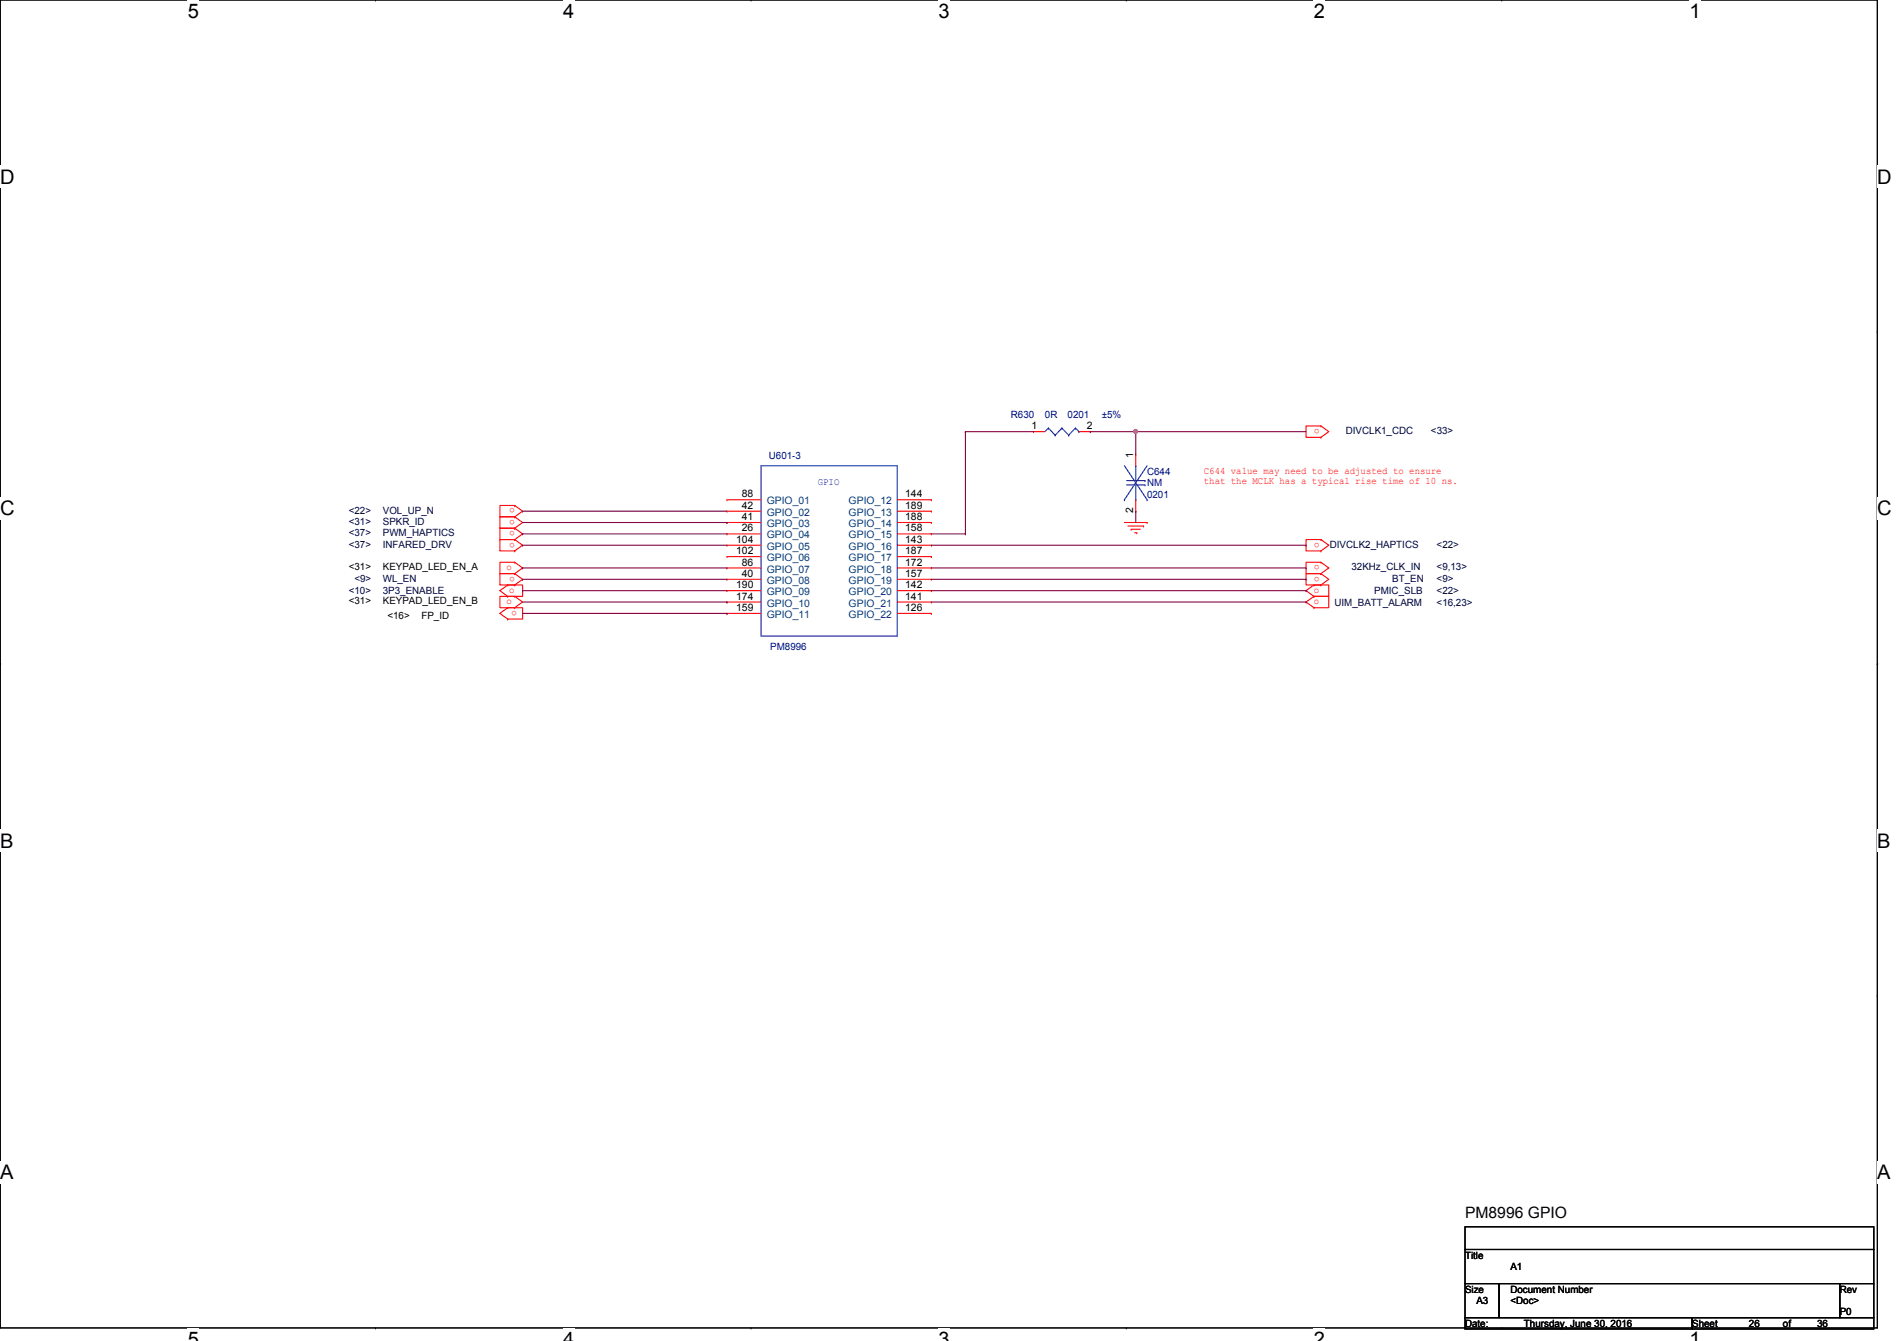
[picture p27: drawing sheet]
<svg xmlns="http://www.w3.org/2000/svg" width="297mm" height="210mm" viewBox="0 0 297 210" stroke-linecap="round" stroke-linejoin="round" font-family="sans-serif">
<defs><g id="words">
<g font-size="3.1">
<text x="29.4" y="2.8">5</text>
<text x="88.2" y="2.8">4</text>
<text x="147" y="2.8">3</text>
<text x="205.7" y="2.8">2</text>
<text x="264.5" y="2.8">1</text>
<text x="0" y="28.7">D</text>
<text x="294" y="28.7">D</text>
<text x="0" y="80.7">C</text>
<text x="294" y="80.7">C</text>
<text x="0" y="132.7">B</text>
<text x="294" y="132.7">B</text>
<text x="0" y="184.6">A</text>
<text x="294" y="184.6">A</text>
<text x="29.4" y="210.7">5</text>
<text x="88.2" y="210.7">4</text>
<text x="147" y="210.7">3</text>
<text x="205.7" y="210.7">2</text>
<text x="264.5" y="210.7">1</text>
</g>
<text font-size="2.5" x="229.4" y="190.7">PM8996 GPIO</text>
<g font-size="1.6" fill="#000080">
<text x="158.3" y="65.4">R630</text>
<text x="163.6" y="65.4">0R</text>
<text x="167.2" y="65.4">0201</text>
<text x="172.5" y="65.4">±5%</text>
<text x="120.4" y="71.8">U601-3</text>
<text x="179.6" y="74.3">C644</text>
<text x="179.6" y="76.1">NM</text>
<text x="179.6" y="77.9">0201</text>
<text x="120.6" y="101.7">PM8996</text>
</g>
<g font-size="1.6">
<text x="161.5" y="67.2">1</text>
<text x="170.2" y="67.2">2</text>
<text x="177.5" y="71.7" transform="rotate(-90 177.5 71.7)">1</text>
<text x="116.2" y="77.9">88</text>
<text x="141.7" y="77.9">144</text>
<text x="116.2" y="79.6">42</text>
<text x="116.2" y="81.4">41</text>
<text x="116.2" y="83.2">26</text>
<text x="141.7" y="79.6">189</text>
<text x="141.7" y="81.4">188</text>
<text x="141.7" y="83.2">158</text>
<text x="177.5" y="80.3" transform="rotate(-90 177.5 80.3)">2</text>
<text x="54.6" y="89.3">&lt;31&gt;</text>
<text x="59.9" y="89.3">KEYPAD_LED_EN_A</text>
<text x="115.3" y="85">104</text>
<text x="115.3" y="86.7">102</text>
<text x="116.2" y="88.5">86</text>
<text x="141.7" y="85">143</text>
<text x="141.7" y="86.7">187</text>
<text x="141.7" y="88.5">172</text>
<text x="54.6" y="94.6">&lt;31&gt;</text>
<text x="59.9" y="94.6">KEYPAD_LED_EN_B</text>
<text x="115.3" y="92.1">190</text>
<text x="115.3" y="93.9">174</text>
<text x="115.3" y="95.6">159</text>
<text x="116.2" y="90.3">40</text>
<text x="141.7" y="90.3">157</text>
<text x="141.7" y="92.1">142</text>
<text x="141.7" y="93.9">141</text>
<text x="141.7" y="95.6">126</text>
<text x="60.7" y="96.9">&lt;16&gt;</text>
<text x="66" y="96.9">FP_ID</text>
<text x="229.4" y="197">Title</text>
<text x="229.4" y="202.4">Size</text>
<text x="236.5" y="202.4">Document Number</text>
<text x="236.5" y="198.8">A1</text>
<text x="288.1" y="202.4">Rev</text>
<text x="229.4" y="207.7">Date:</text>
<text x="231.2" y="204.1">A3</text>
<text x="236.5" y="204.1">&lt;Doc&gt;</text>
<text x="238.6" y="207.7">Thursday, June 30, 2016</text>
<text x="265" y="207.7">Sheet</text>
<text x="273.9" y="207.7">26</text>
<text x="279.2" y="207.7">of</text>
<text x="284.5" y="207.7">36</text>
<text x="288.1" y="205.9">P0</text>
</g>
<g font-size="1.6" fill="#f00">
<text x="206.6" y="67.1" transform="rotate(180 206.6 67.1)">o</text>
<text x="188.5" y="74.1">C644 value may need to be adjusted to ensure</text>
<text x="188.5" y="75.7">that the MCLK has a typical rise time of 10 ns.</text>
<text x="80.6" y="83.1" transform="rotate(180 80.6 83.1)">o</text>
<text x="80.6" y="79.6" transform="rotate(180 80.6 79.6)">o</text>
<text x="80.6" y="81.4" transform="rotate(180 80.6 81.4)">o</text>
<text x="79.3" y="89.2">o</text>
<text x="80.6" y="84.9" transform="rotate(180 80.6 84.9)">o</text>
<text x="206.6" y="84.9" transform="rotate(180 206.6 84.9)">o</text>
<text x="206.6" y="88.5" transform="rotate(180 206.6 88.5)">o</text>
<text x="79.3" y="94.6">o</text>
<text x="79.7" y="92.8">o</text>
<text x="80.6" y="90.3" transform="rotate(180 80.6 90.3)">o</text>
<text x="80.9" y="95.6" transform="rotate(180 80.9 95.6)">o</text>
<text x="205.7" y="92.8">o</text>
<text x="205.7" y="94.6">o</text>
<text x="206.6" y="90.3" transform="rotate(180 206.6 90.3)">o</text>
</g>
<g font-size="1.6" fill="#000040">
<text x="210.7" y="67.9">DIVCLK1_CDC</text>
<text x="224.1" y="67.9">&lt;33&gt;</text>
<text x="54.6" y="83.9">&lt;37&gt;</text>
<text x="54.6" y="80.4">&lt;22&gt;</text>
<text x="54.6" y="82.2">&lt;31&gt;</text>
<text x="59.9" y="83.9">PWM_HAPTICS</text>
<text x="59.9" y="80.4">VOL_UP_N</text>
<text x="59.9" y="82.2">SPKR_ID</text>
<text x="54.6" y="85.7">&lt;37&gt;</text>
<text x="59.9" y="85.7">INFARED_DRV</text>
<text x="208.2" y="85.7">DIVCLK2_HAPTICS</text>
<text x="211.6" y="89.3">32KHz_CLK_IN</text>
<text x="225" y="89.3">&lt;9,13&gt;</text>
<text x="225" y="85.7">&lt;22&gt;</text>
<text x="54.6" y="93">&lt;10&gt;</text>
<text x="55.5" y="91.1">&lt;9&gt;</text>
<text x="59.9" y="91.1">WL_EN</text>
<text x="59.9" y="93">3P3_ENABLE</text>
<text x="209" y="94.8">UIM_BATT_ALARM</text>
<text x="215.2" y="93">PMIC_SLB</text>
<text x="218" y="91.1">BT_EN</text>
<text x="225" y="93">&lt;22&gt;</text>
<text x="225" y="94.8">&lt;16,23&gt;</text>
<text x="225" y="91.1">&lt;9&gt;</text>
</g>
<text font-size="1.6" fill="#00f" x="128.1" y="75.9">GPIO</text>
<g font-size="1.6" fill="#004080">
<text x="120.1" y="79">GPIO_01</text>
<text x="120.1" y="80.7">GPIO_02</text>
<text x="120.1" y="82.5">GPIO_03</text>
<text x="132.9" y="79">GPIO_12</text>
<text x="132.9" y="80.7">GPIO_13</text>
<text x="132.9" y="82.5">GPIO_14</text>
<text x="120.1" y="84.3">GPIO_04</text>
<text x="120.1" y="86.1">GPIO_05</text>
<text x="120.1" y="87.8">GPIO_06</text>
<text x="120.1" y="89.6">GPIO_07</text>
<text x="132.9" y="84.3">GPIO_15</text>
<text x="132.9" y="86.1">GPIO_16</text>
<text x="132.9" y="87.8">GPIO_17</text>
<text x="132.9" y="89.6">GPIO_18</text>
<text x="120.1" y="91.4">GPIO_08</text>
<text x="120.1" y="93.2">GPIO_09</text>
<text x="120.1" y="95">GPIO_10</text>
<text x="132.9" y="91.4">GPIO_19</text>
<text x="132.9" y="93.2">GPIO_20</text>
<text x="132.9" y="95">GPIO_21</text>
<text x="120.1" y="96.7">GPIO_11</text>
<text x="132.9" y="96.7">GPIO_22</text>
</g>
</g></defs>
<path d="M0 0h294v207.9h-294z" fill="none" stroke="#000" stroke-width=".17"/>
<g fill="#fff">
<path d="M29.4 0h1.8v3.5h-1.8z"/>
<path d="M29.4 207.9h1.8v2h-1.8z"/>
</g>
<path d="M58.8 0h.1M58.8 207.9h.1" fill="none" stroke="#000" stroke-width=".17"/>
<g fill="#fff">
<path d="M88.2 0h1.7v3.5h-1.7z"/>
<path d="M88.2 207.9h1.7v2h-1.7z"/>
</g>
<path d="M117.6 0h.1M117.6 207.9h.1" fill="none" stroke="#000" stroke-width=".17"/>
<g fill="#fff">
<path d="M147 0h1.7v3.5h-1.7z"/>
<path d="M147 207.9h1.7v2h-1.7z"/>
</g>
<path d="M176.4 0h.1M176.4 207.9h.1" fill="none" stroke="#000" stroke-width=".17"/>
<g fill="#fff">
<path d="M205.7 0h1.8v3.5h-1.8z"/>
<path d="M205.7 207.9h1.8v2h-1.8z"/>
</g>
<path d="M235.2 0h.1M235.2 207.9h.1" fill="none" stroke="#000" stroke-width=".17"/>
<g fill="#fff">
<path d="M264.5 0h1.8v3.5h-1.8z"/>
<path d="M264.5 207.9h1.8v2h-1.8z"/>
<path d="M0 26h2.3v3.4h-2.3z"/>
<path d="M294 26h2.2v3.4h-2.2z"/>
<path d="M0 77.9h2.3v3.5h-2.3z"/>
<path d="M294 77.9h2.2v3.5h-2.2z"/>
</g>
<path d="M0 51.9h.1M294 51.9h.1" fill="none" stroke="#000" stroke-width=".17"/>
<g fill="#fff">
<path d="M0 129.9h2.1v3.4h-2.1z"/>
<path d="M294 129.9h2v3.4h-2z"/>
</g>
<path d="M0 103.9h.1M294 103.9h.1" fill="none" stroke="#000" stroke-width=".17"/>
<path d="M0 103.9h.1M294 103.9h.1" fill="none" stroke="#000" stroke-width=".16"/>
<g fill="#fff">
<path d="M0 181.8h2.1v3.5h-2.1z"/>
<path d="M294 181.8h2v3.5h-2z"/>
</g>
<path d="M0 155.9h.1M294 155.9h.1M229.4 192h64v3.6h-64zM229.4 195.6h64v5.3h-64zM229.4 200.9h5.3v5.3h-5.3zM229.4 206.2h35.6v1.8h-35.6zM234.7 200.9h53.4v5.3h-53.4zM265 206.2h28.4v1.8h-28.4zM288.1 200.9h5.3v5.3h-5.3z" fill="none" stroke="#000" stroke-width=".17"/>
<g fill="none" stroke="#f00" stroke-width=".17">
<path d="M80.6 79.1h.1M80.6 79.1h-2.3v1.8h2.3M80.6 79.1l1.2 .9-1.2 .9M113.8 78.2h.1M113.8 78.2h5.4M140.5 78.2h5.3M145.8 78.2h.1M161.8 67.6h.1M161.8 67.6h1.8M168.9 67.6h1.8M170.7 67.6h.1M177.8 71.1h.1"/>
<path d="M177.8 71.1v1.8M177.8 78.2v1.8M206.8 68.5h.1M206.8 66.7h.1M206.8 66.7h-2.3v1.8h2.3M206.8 66.7l1.3 .9-1.3 .9M79.5 91.6h.1M79.5 93.3h.1M79.5 91.6h2.3v1.7h-2.3M79.5 96.9h.1M79.5 95.1h.1M79.5 95.1h2.3v1.8h-2.3"/>
<path d="M79.5 91.6l-1.2 .9 1.2 .8M79.5 95.1l-1.2 .9 1.2 .9M80.6 84.5h.1M80.6 82.7h.1M80.6 82.7h-2.3v1.8h2.3M80.6 91.6h.1M80.6 89.8h.1M80.6 89.8h-2.3v1.8h2.3M80.6 80.9h.1M80.6 86.2h.1M80.6 84.5h-2.3v1.7h2.3M80.6 80.9h-2.3v1.8h2.3"/>
<path d="M80.6 88h.1M80.6 88h-2.3v1.8h2.3M80.6 93.3h.1M80.6 95.1h.1M80.6 93.3h-2.3v1.8h2.3M80.6 82.7l1.2 .9-1.2 .9M80.6 89.8l1.2 .9-1.2 .9M80.6 84.5l1.2 .8-1.2 .9M80.6 80.9l1.2 .9-1.2 .9M80.6 88l1.2 .9-1.2 .9M80.6 93.3l1.2 .9-1.2 .9M113.8 80h.1"/>
<path d="M113.8 81.8h.1M113.8 83.6h.1M113.8 85.3h.1M113.8 87.1h.1M113.8 88.9h.1M113.8 90.7h.1M113.8 92.5h.1M113.8 94.2h.1M113.8 96h.1M113.8 81.8h5.4M113.8 80h5.4M113.8 83.6h5.4"/>
<path d="M113.8 85.3h5.4M113.8 87.1h5.4M113.8 88.9h5.4M113.8 90.7h5.4M113.8 92.5h5.4M113.8 94.2h5.4M113.8 96h5.4M140.5 81.8h5.3M140.5 80h5.3M140.5 83.6h5.3M140.5 85.3h5.3M140.5 87.1h5.3"/>
<path d="M140.5 88.9h5.3M140.5 90.7h5.3M140.5 92.5h5.3M140.5 94.2h5.3M140.5 96h5.3M145.8 80h.1M145.8 81.8h.1M145.8 83.6h.1M145.8 85.3h.1M145.8 87.1h.1M145.8 88.9h.1M145.8 90.7h.1"/>
<path d="M145.8 92.5h.1M145.8 94.2h.1M145.8 96h.1M176.1 81.8h3.5M176.6 82.3h2.5M177.1 82.8h.1M177.1 82.8h1.5M177.7 83.4h.3M177.8 80h.1M178 83.4h.1M179.1 82.3h.1M179.6 81.8h.1"/>
<path d="M205.7 91.6h.1M205.7 93.3h.1M205.7 91.6h2.4v1.7h-2.4M205.7 95.1h.1M205.7 93.3h2.4v1.8h-2.4M205.7 91.6l-1.2 .9 1.2 .8M205.7 93.3l-1.2 .9 1.2 .9M206.8 86.2h.1M206.8 84.5h.1M206.8 84.5h-2.3v1.7h2.3M206.8 89.8h.1M206.8 88h.1"/>
<path d="M206.8 88h-2.3v1.8h2.3M206.8 91.6h.1M206.8 89.8h-2.3v1.8h2.3M206.8 84.5l1.3 .8-1.3 .9M206.8 88l1.3 .9-1.3 .9M206.8 89.8l1.3 .9-1.3 .9"/>
</g>
<g fill="none" stroke="#00f" stroke-width=".17">
<path d="M119.2 72.9h21.3v26.7h-21.3zM164.2 67h.1M164.2 67l-.6 .6M164.2 67l1 1.1M165.2 68.1h.1M166.3 67h.1M166.3 67l-1.1 1.1M166.3 67l1 1.1M167.3 68.1h.1M168.4 67h.1M168.4 67l-1.1 1.1M168.4 67l.5 .6"/>
<path d="M168.9 67.6h.1M176.1 78.2h.1M176.1 72.9l3.5 5.3M176.4 75.2h2.9M176.4 75.9h2.9M177.8 72.9h.1M177.8 78.2h.1M177.8 72.9v2.3M177.8 75.9v2.3M179.3 75.2h.1M179.3 75.9h.1M179.6 78.2h.1"/>
<path d="M179.6 72.9l-3.5 5.3"/>
</g>
<path d="M170.7 67.6h.1M170.7 67.6h33.8M177.8 67.6h.1M177.8 67.6v3.5M145.8 83.6h5.4M151.2 83.6h.1" fill="none" stroke="#800040" stroke-width=".17"/>
<circle cx="177.8" cy="67.5" r=".32" fill="#f0f"/>
<circle cx="177.8" cy="67.5" r=".32" fill="none" stroke="#f0f" stroke-width=".17"/>
<g fill="none" stroke="#800040" stroke-width=".17">
<path d="M151.2 67.6h.1M151.2 67.6v16M151.2 67.6h10.6M81.8 83.6h.1M81.8 90.7h.1M81.8 92.5h.1M81.8 80h.1M81.8 85.3h.1M81.8 88.9h.1M81.8 83.6h32M81.8 85.3h32M81.8 88.9h32"/>
<path d="M81.8 90.7h32M81.8 92.5h32M81.8 94.2h32M81.8 80h32M81.8 81.8h32M81.8 96h32M113.8 81.8h.1M113.8 94.2h.1M113.8 96h.1M145.8 85.3h58.7M145.8 88.9h58.7M145.8 90.7h58.7"/>
<path d="M145.8 92.5h58.7M145.8 94.2h58.7M177.8 80h.1M177.8 80v1.8M204.5 85.3h.1M204.5 88.9h.1M204.5 90.7h.1M204.5 92.5h.1M204.5 94.2h.1"/>
</g>
<circle cx="177.8" cy="67.5" r=".32" fill="#f0f"/>
<circle cx="177.8" cy="67.5" r=".32" fill="none" stroke="#f0f" stroke-width=".17"/>
<use href="#words"/>
</svg>
